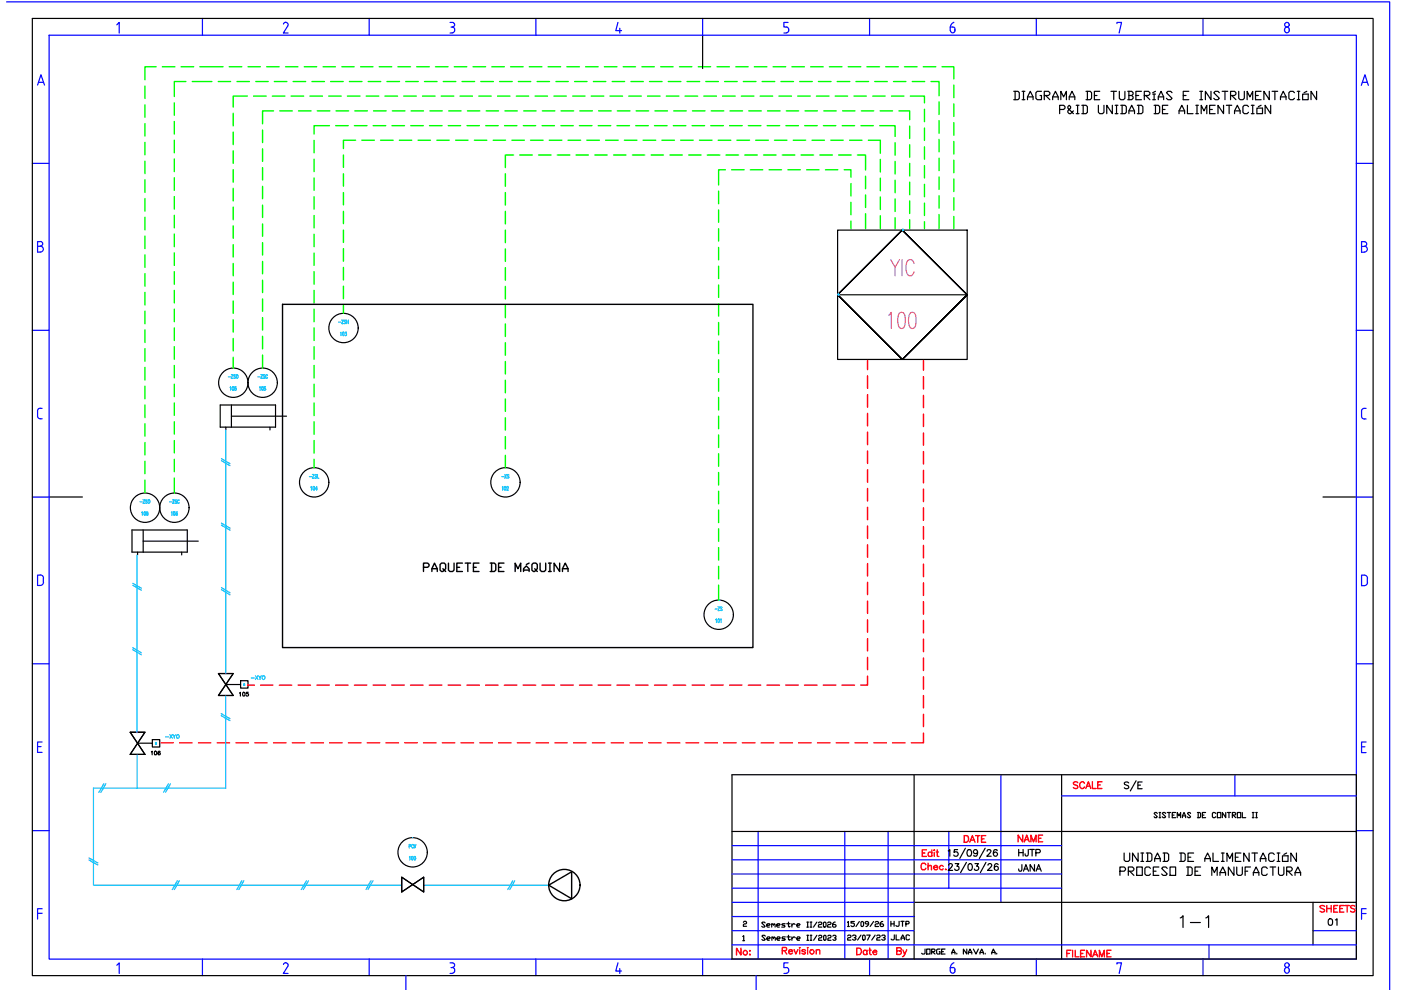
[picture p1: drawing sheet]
<svg xmlns="http://www.w3.org/2000/svg" width="297mm" height="210mm" viewBox="0 0 297 210" stroke-linecap="round" stroke-linejoin="round" font-family="sans-serif">
<defs><g id="words">
<text font-size="7.1" fill="#f0f" x="187.3" y="70.9">100</text>
<text font-size="5.7" x="249.1" y="197.9">1-1</text>
<text font-size="5.3" x="237.1" y="169">S/E</text>
<g font-size="4.9">
<text x="88.5" y="122.4">PAQUETE DE MÁQUINA</text>
<text x="188.7" y="203.9">By</text>
</g>
<g font-size="4.4" fill="#f00">
<text x="226.5" y="168.3">SCALE</text>
<text x="203.2" y="179.9">DATE</text>
<text x="214.5" y="179.6">NAME</text>
<text x="278.7" y="194.7">SHEETS</text>
</g>
<g font-size="4.4">
<text x="214.8" y="182.7">HJTP</text>
<text x="214.8" y="185.9">JANA</text>
<text x="280.5" y="197.6">01</text>
<text x="154.9" y="203.6">No:</text>
<text x="180.3" y="203.6">Date</text>
</g>
<g font-size="4">
<text x="187.7" y="197.6">HJTP</text>
<text x="187.7" y="200.4">JLAC</text>
</g>
<text font-size="3.5" fill="#0ff" x="150.3" y="130.5">-ZS</text>
<text font-size="3.5" x="49.7" y="148.9">105</text>
<text font-size="3.5" fill="#f00" x="51.9" y="145.3">-XYO</text>
<text font-size="3.1" fill="#f00" x="50.4" y="146.4">S</text>
<text font-size="3.1" fill="#0ff" x="31.7" y="159.1">S</text>
</g></defs>
<!-- layer: SYMS -->
<g fill="none" stroke="#000" stroke-width=".25">
<path d="M177.6 48.8h27.5v27.4h-27.5zM191.3 48.8l13.8 13.7-13.8 13.7-13.7-13.7 13.7-13.7 13.8 13.7-13.8 13.7-13.7-13.7 13.7-13.7-13.7 13.7 13.7 13.7 13.8-13.7zM177.6 62.5h27.5M46.7 85.9h11.7v4.7h-11.7zM47.9 90.6v.6M49.1 88.2h11.6M49.1 85.9v4.7M57.2 90.6v.6M28 112.4h11.7v4.7h-11.7zM29.2 117.1v.6M30.4 114.7h11.6M30.4 112.4v4.7"/>
<path d="M38.5 117.1v.6M27.6 155.3h3.1l-1.5 2.3zM27.6 155.3h3.1l-3.1 4.6h3.1zM29.2 157.6l1.5 2.3h-3.1zM29.2 157.6h3.1M46.3 142.8h3.1l-1.5 2.3zM46.3 142.8h3.1l-3.1 4.7h3.1zM47.9 145.1l1.5 2.4h-3.1zM47.9 145.1h3.1M85.2 186l2.3 1.6-2.3 1.5zM85.2 186v3.1l4.6-3.1v3.1zM87.5 187.6l2.3-1.6v3.1z"/>
<circle cx="72.8" cy="69.5" r="3.1"/>
<circle cx="49.5" cy="81.1" r="3.1"/>
<circle cx="55.7" cy="81.1" r="3.1"/>
<circle cx="30.8" cy="107.6" r="3.1"/>
<circle cx="37" cy="107.6" r="3.1"/>
<circle cx="66.6" cy="102.3" r="3.1"/>
<circle cx="107.2" cy="102.3" r="3.1"/>
<circle cx="152.4" cy="130.3" r="3.1"/>
<circle cx="87.5" cy="180.7" r="3.1"/>
</g>
<!-- layer: TAGS -->
<path d="M188.8 55l1 1.7v1.8M190.7 55l-.9 1.7M191.3 55v3.5M193.8 55.9a.8 .8 0 0 0-.8-.9 .8 .8 0 0 0-.8 .9 2.46 2.46 0 0 0 .5 2.6 .93 .93 0 0 0 1.1-.9" fill="none" stroke="#f0f" stroke-width=".25"/>
<!-- layer: MISC -->
<path d="M191.3 48.7h.1M191.4 48.7h.1M191.5 48.7h.1M177.6 62.4v.1M177.6 62.5h.1M177.7 62.4v.1M177.7 62.5h.1M177.8 62.4v.1M177.8 62.5h.1M87.5 177.6h.1" fill="none" stroke="#0ff" stroke-width=".25"/>
<!-- layer: TAGS -->
<g fill="none" stroke="#0ff" stroke-width=".25">
<path d="M48.4 79.9h.5M49 79.4h.4l-.4 .8h.4M49.9 79.6a.18 .18 0 0 0-.3-.1 .18 .18 0 0 0 .1 .3l.1 .1a.19 .19 0 0 1 .1 .3 .19 .19 0 0 1-.3-.1M50.2 79.5l.3 .1v.4a.2 .2 0 0 1-.3 .2 .2 .2 0 0 1-.1-.3zM54.7 79.9h.4M55.3 79.4h.4l-.4 .8h.4M56.2 79.6l-.3-.2-.1 .3a.32 .32 0 0 1 .3 .5l-.3-.1M56.7 79.6l-.1-.2a.44 .44 0 0 0-.3 .4 .44 .44 0 0 0 .3 .4l.1-.2M71.8 68.3h.5M72.2 70.5l.1-.1v.8M72.4 67.9h.4l-.4 .7h.4M72.7 70.5l.1-.1a.38 .38 0 0 1 .2 .4 .38 .38 0 0 1-.3 .3z"/>
<path d="M73.2 70.4h.2l-.1 .3a.21 .21 0 0 1 .2 .3 .21 .21 0 0 1-.3 .1l-.1-.1M73.3 68h-.4l.4 .4-.1 .2h-.3M73.5 67.9v.7M73.5 68.3h.4M73.9 67.9v.7M48.8 82.1l.1-.1v.8M49.3 82a.38 .38 0 0 1 .3 .4 .38 .38 0 0 1-.3 .3zM50 82h-.2v.3a.25 .25 0 0 1 .3 .2 .25 .25 0 0 1-.3 .2l-.1-.1M55 82.1l.2-.1v.8M55.5 82a.37 .37 0 0 1 .3 .4 .37 .37 0 0 1-.3 .3zM56.3 82h-.3v.3a.25 .25 0 0 1 .3 .2 .25 .25 0 0 1-.3 .2v-.1M29.7 106.4h.4"/>
<path d="M30.1 108.6l.1-.1v.8M30.3 106h.4l-.4 .7h.4M30.6 108.5a.38 .38 0 0 1 .3 .4 .38 .38 0 0 1-.3 .3zM31.2 106.1a.19 .19 0 0 0-.3-.1 .19 .19 0 0 0 0 .3l.2 .1a.19 .19 0 0 1 .1 .3 .19 .19 0 0 1-.3-.1M31.4 108.6l-.2-.1a.41 .41 0 0 0-.2 .4 .41 .41 0 0 0 .3 .3 .24 .24 0 0 0 .1-.3 .24 .24 0 0 0-.3-.1v.2M31.5 106a.36 .36 0 0 1 .3 .3 .36 .36 0 0 1-.3 .4zM35.9 106.4h.5M36.3 108.6l.1-.1v.8M36.6 106h.4l-.4 .7h.4M36.8 108.5a.37 .37 0 0 1 .3 .4 .37 .37 0 0 1-.3 .3zM37.5 106.1l-.3-.1-.1 .2a.32 .32 0 0 1 .3 .5l-.3-.1M37.6 108.6l-.1-.1a.39 .39 0 0 0-.2 .4 .39 .39 0 0 0 .2 .3v-.4h-.1l-.1 .2"/>
<path d="M38 106.1l-.1-.1a.37 .37 0 0 0-.3 .3 .37 .37 0 0 0 .3 .4l.1-.1M65.6 101.1h.4M65.9 103.3l.1-.2v.8M66.2 100.6h.4l-.4 .8h.4M66.4 103.2a.37 .37 0 0 1 .3 .3 .37 .37 0 0 1-.3 .4zM67.1 100.7a.18 .18 0 0 0-.3-.1 .18 .18 0 0 0 0 .3l.3 .4-.1 .1-.2-.1M67.3 103.7h-.4l.2-.6v.8M67.3 100.6v.8h.3M106.3 101.1h.5M106.5 103.3l.1-.2v.8M107 103.2a.37 .37 0 0 1 .3 .3 .37 .37 0 0 1-.3 .4zM107 100.6l.4 .8"/>
<path d="M107.4 100.6l-.4 .8M107.4 103.3a.18 .18 0 0 1 .3-.2 .18 .18 0 0 1 0 .3l-.3 .5h.4M107.9 100.7l-.3-.1v.3l.3 .4-.1 .1-.3-.1M151.8 131.4l.1-.2v.8M152.3 131.2a.37 .37 0 0 1 .3 .4 .37 .37 0 0 1-.3 .4zM152.8 131.4l.1-.2v.8M35.1 156.2h.7M36 155.8l.5 .7M36.5 155.8l-.5 .7M36.7 155.8l.3 .3v.4M37.3 155.8l-.3 .3M86.7 179.5l.4-.1-.1-.4h-.3v.8"/>
<path d="M87.7 179.2l-.1-.1a.36 .36 0 0 0-.4 .3 .36 .36 0 0 0 .4 .4l.1-.2M87.8 179l.2 .8 .2-.8M86.8 181.7l.1-.1v.7M87.2 181.7l.2-.1a.39 .39 0 0 1 .2 .4 .39 .39 0 0 1-.3 .3zM87.8 181.6h.1a.38 .38 0 0 1 .2 .4 .38 .38 0 0 1-.3 .3z"/>
<circle cx="37.7" cy="156.1" r=".35"/>
</g>
<!-- layer: ELECTRONICO -->
<g fill="none" stroke="#0f0" stroke-width=".3">
<path d="M30.7 18.3v2.6M33.1 14.2h-2.4v2.7M34.4 14.2h2.7M38.4 14.2h2.7M39.4 17.3h-2.4v3.2M40.8 17.3h4.1M42.4 14.2h4.9M46.3 17.3h2.6M48.6 14.2h2.7M50.2 17.3h2.7M52.6 14.2h2.6M54.2 17.3h2.7"/>
<path d="M56.6 14.2h2.6M58.2 17.3h2.6M60.5 14.2h2.7M62.1 17.3h2.7M64.5 14.2h2.6M66.1 17.3h2.7M68.5 14.2h2.6M70.1 17.3h2.7M72.5 14.2h2.6M74.1 17.3h2.7M76.5 14.2h2.6M78.1 17.3h2.6"/>
<path d="M80.4 14.2h2.7M82 17.3h2.7M84.4 14.2h2.6M86 17.3h2.7M88.3 14.2h2.7M90 17.3h2.7M92.3 14.2h2.7M94 17.3h2.6M96.3 14.2h2.7M98 17.3h2.6M100.3 14.2h2.7M101.9 17.3h2.7"/>
<path d="M104.3 14.2h2.6M105.9 17.3h2.7M108.2 14.2h2.7M109.9 17.3h2.6M112.2 14.2h2.7M113.9 17.3h2.6M116.2 14.2h2.7M117.9 17.3h2.6M120.2 14.2h2.7M121.8 17.3h2.7M124.2 14.2h2.6M125.8 17.3h2.6"/>
<path d="M128.1 14.2h2.7M129.8 17.3h2.6M132.1 14.2h2.6M133.8 17.3h2.6M136.1 14.2h2.6M137.7 17.3h2.7M140.1 14.2h2.6M141.7 17.3h2.7M144.1 14.2h2.6M145.7 17.3h2.6M148 14.2h2.7M149.6 17.3h2.7"/>
<path d="M152 14.2h2.6M153.6 17.3h2.7M156 14.2h2.6M157.6 17.3h2.7M159.9 14.2h2.7M161.6 17.3h2.7M163.9 14.2h2.7M165.6 17.3h2.6M167.9 14.2h2.7M169.5 17.3h2.7M171.9 14.2h2.6M173.5 17.3h2.7"/>
<path d="M175.9 14.2h2.6M177.5 17.3h2.7M179.8 14.2h2.7M181.5 17.3h2.6M183.8 14.2h2.7M185.5 17.3h2.6M187.8 14.2h2.7M189.4 17.3h2.7M191.8 14.2h2.6M193.4 17.3h2.6M195.7 14.2h2.7M197.4 17.3h1.7v3"/>
<path d="M199.7 14.2h2.5v2.5M202.2 18v2.7M30.7 22.2v2.7M30.7 26.2v2.6M30.7 30.2v2.6M30.7 34.2v2.6M30.7 38.1v2.7M37 21.8v2.6M37 25.8v2.6M37 29.7v2.7M37 33.7v2.7M37 37.7v2.7"/>
<path d="M49.4 24v2.7M49.4 28v2.7M49.4 32v2.6M49.4 36v2.6M49.4 39.9v2.7M52.5 20.4h-3.1v2.3M53.8 20.4h2.6M55.7 27.6v2.6M55.7 31.6v2.6M55.7 35.5v2.7M55.7 39.5v2.6M57.7 20.4h2.7"/>
<path d="M58 23.5h-2.3v2.8M59.3 23.5h2.7M61.7 20.4h2.7M63.3 23.5h2.7M65.7 20.4h2.7M66.6 29.8v2.6M66.6 33.8v2.6M66.6 37.7v2.7M67.3 23.5h2.6M69.7 20.4h2.6M69.8 26.6h-3.2v1.8M71.2 26.6h2.6"/>
<path d="M71.2 23.5h2.7M72.8 32.9v2.6M72.8 36.8v2.7M73.7 20.4h2.6M75.1 26.6h2.7M75.2 23.5h2.7M75.4 29.7h-2.6v1.8M76.7 29.7h2.7M77.6 20.4h2.7M79.1 26.6h2.7M79.2 23.5h2.7M80.7 29.7h2.7"/>
<path d="M81.6 20.4h2.7M83.1 26.6h2.7M83.2 23.5h2.7M84.7 29.7h2.6M85.6 20.4h2.7M87.1 26.6h2.6M87.2 23.5h2.6M88.6 29.7h2.7M89.6 20.4h2.6M91.1 26.6h2.6M91.1 23.5h2.7M92.6 29.7h2.6"/>
<path d="M93.6 20.4h2.6M95 26.6h2.7M95.1 23.5h2.6M96.6 29.7h2.6M97.5 20.4h2.7M99 26.6h2.6M99.1 23.5h2.6M100.6 29.7h2.6M101.5 20.4h2.6M103 26.6h2.6M103.1 23.5h2.6M104.6 29.7h2.6"/>
<path d="M105.5 20.4h2.6M107 26.6h2.6M107.1 23.5h2.6M107.1 36.8v2.7M108.5 29.7h2.7M108.9 32.9h-1.8v2.6M109.5 20.4h2.6M110.2 32.9h2.7M111 26.6h2.6M111 23.5h2.7M112.5 29.7h2.6M113.5 20.4h2.6"/>
<path d="M114.2 32.9h2.6M114.9 26.6h2.7M115 23.5h2.6M116.5 29.7h2.6M117.4 20.4h2.7M118.2 32.9h2.6M118.9 26.6h2.6M119 23.5h2.6M120.4 29.7h2.7M121.4 20.4h2.6M122.1 32.9h2.7M122.9 26.6h2.6"/>
<path d="M122.9 23.5h2.7M124.4 29.7h2.7M125.3 20.4h2.7M126.1 32.9h2.6M126.8 26.6h2.7M126.9 23.5h2.7M128.4 29.7h2.7M129.3 20.4h2.7M130.1 32.9h2.6M130.8 26.6h2.7M130.9 23.5h2.7M132.4 29.7h2.6"/>
<path d="M133.3 20.4h2.7M134.1 32.9h2.6M134.8 26.6h2.7M134.9 23.5h2.6M136.4 29.7h2.6M137.3 20.4h2.7M138 32.9h2.7M138.8 26.6h2.6M138.9 23.5h2.6M140.3 29.7h2.7M141.3 20.4h2.6M142 32.9h2.7"/>
<path d="M142.7 26.6h2.7M142.8 23.5h2.7M144.3 29.7h2.7M145.2 20.4h2.7M146 32.9h2.6M146.7 26.6h2.7M146.8 23.5h2.7M148.3 29.7h2.7M149.2 20.4h2.7M149.9 32.9h2.7M150.7 26.6h2.7M150.8 23.5h2.7"/>
<path d="M152.3 29.7h2.6M153.2 20.4h2.7M153.8 36h-1.4v3.2M153.9 32.9h2.7M154.7 26.6h2.7M154.8 23.5h2.6M155.1 36h2.7M156.3 29.7h2.6M157.2 20.4h2.7M157.9 32.9h2.7M158.7 26.6h2.6M158.7 23.5h2.7"/>
<path d="M159.1 36h2.6M160.2 29.7h2.7M161.2 20.4h2.6M161.9 32.9h2.6M162.6 26.6h2.7M162.7 23.5h2.7M163.1 36h2.6M164.2 29.7h2.6M165.1 20.4h2.7M165.9 32.9h2.6M166.6 26.6h2.7M166.7 23.5h2.6"/>
<path d="M167 36h2.7M168.2 29.7h2.6M169.1 20.4h2.7M169.8 32.9h2.7M170.6 26.6h2.7M170.7 23.5h2.6M171 36h2.7M172.2 29.7h2.6M173.1 20.4h2.7M173.8 32.9h2.7M174.6 26.6h2.6M174.7 23.5h2.6"/>
<path d="M175 36h2.6M176.1 29.7h2.7M177.1 20.4h2.6M177.8 32.9h2.7M178.6 26.6h2.6M178.6 23.5h2.7M179 36h1.4v1.6M180.1 29.7h2.7M180.4 38.9v2.6M181.1 20.4h2.6M181.8 32.9h1.7v3.1M182.5 26.6h2.7"/>
<path d="M182.6 23.5h2.7M183.5 37.4v2.6M184.1 29.7h2.5v2.8M185 20.4h2.7M186.5 26.6h3.3v2.3M186.6 23.5h2.6M186.6 33.8v2.7M186.6 37.8v2.6M189 20.4h2.6M189.8 30.2v2.7M189.8 34.2v2.7M189.8 38.2v2.7"/>
<path d="M190.6 23.5h2.3v1.9M192.9 26.7v2.7M192.9 30.7v2.6M192.9 34.6v2.7M192.9 38.6v2.7M193 20.4h3v1.4M196 23.2v2.6M196 27.1v2.7M196 31.1v2.7M196 35.1v2.6M196 39.1v2.6M199.1 21.6v2.7"/>
<path d="M199.1 25.6v2.7M199.1 29.6v2.6M199.1 33.5v2.7M199.1 37.5v2.6M202.2 22v2.7M202.2 26v2.7M202.2 30v2.7M202.2 34v2.6M202.2 37.9v2.7M30.7 42.1v2.7M30.7 46.1v2.6M30.7 50.1v2.6"/>
<path d="M30.7 54v2.7M30.7 58v2.7M37 41.7v2.6M37 45.6v2.7M37 49.6v2.7M37 53.6v2.7M37 57.6v2.7M49.4 43.9v2.7M49.4 47.9v2.6M49.4 51.9v2.6M49.4 55.9v2.6M49.4 59.8v2.7"/>
<path d="M55.7 43.5v2.6M55.7 47.5v2.6M55.7 51.4v2.7M55.7 55.4v2.7M55.7 59.4v2.6M66.6 41.7v2.6M66.6 45.7v2.6M66.6 49.7v2.6M66.6 53.7v2.6M66.6 57.6v2.7M72.8 40.8v2.6M72.8 44.8v2.6"/>
<path d="M72.8 48.8v2.6M72.8 52.7v2.7M72.8 56.7v2.7M107.1 40.8v2.7M107.1 44.8v2.7M107.1 48.8v2.6M107.1 52.8v2.6M107.1 56.7v2.7M152.4 40.5v2.7M152.4 44.5v2.6M152.4 48.5v2.6M152.4 52.5v2.6"/>
<path d="M152.4 56.4v2.7M180.4 42.9v2.6M180.4 46.9v1.5M183.5 41.3v2.7M183.5 45.3v3.1M186.6 41.8v2.6M186.6 45.7v2.7M189.8 42.2v2.6M189.8 46.2v2.2M192.9 42.6v2.7M192.9 46.6v1.8M196 43.1v2.6"/>
<path d="M196 47v1.4M199.1 41.5v2.6M199.1 45.5v2.9M202.2 41.9v2.6M202.2 45.9v2.5M30.7 62v2.7M30.7 66v2.6M30.7 69.9v2.7M30.7 73.9v2.7M30.7 77.9v2.7M37 61.6v2.6M37 65.5v2.7"/>
<path d="M37 69.5v2.7M37 73.5v2.7M37 77.5v2.6M49.4 63.8v2.6M49.4 67.8v2.6M49.4 71.8v2.6M49.4 75.7v2.3M55.7 63.4v2.6M55.7 67.3v2.7M55.7 71.3v2.7M55.7 75.3v2.7M66.6 61.6v2.6"/>
<path d="M66.6 65.5v2.7M66.6 69.5v2.7M66.6 73.5v2.7M66.6 77.5v2.7M72.8 60.7v2.6M72.8 64.7v1.7M107.1 60.7v2.7M107.1 64.7v2.7M107.1 68.7v2.6M107.1 72.7v2.6M107.1 76.6v2.7M152.4 60.4v2.6"/>
<path d="M152.4 64.4v2.6M152.4 68.4v2.6M152.4 72.3v2.7M152.4 76.3v2.7M30.7 81.9v2.7M30.7 85.9v2.6M30.7 89.8v2.7M30.7 93.8v2.6M30.7 97.8v2.6M37 81.5v2.6M37 85.4v2.7M37 89.4v2.6"/>
<path d="M37 93.4v2.6M37 97.4v2.6M66.6 81.5v2.6M66.6 85.4v2.7M66.6 89.4v2.7M66.6 93.4v2.7M66.6 97.4v1.8M107.1 80.6v2.7M107.1 84.6v2.6M107.1 88.6v2.6M107.1 92.6v2.6M107.1 96.5v2.7"/>
<path d="M152.4 80.3v2.6M152.4 84.3v2.6M152.4 88.2v2.7M152.4 92.2v2.7M152.4 96.2v2.7M30.7 101.8v2.7M37 101.4v3.1M152.4 100.2v2.6M152.4 104.2v2.6M152.4 108.1v2.7M152.4 112.1v2.7M152.4 116.1v2.7"/>
<path d="M152.4 120.1v2.6M152.4 124.1v3.2"/>
</g>
<!-- layer: 0 -->
<g fill="none" stroke="#000" stroke-width=".25">
<path d="M214.9 19.4h.9l.3 .3v1.1l-.3 .3h-.9M215.2 19.4v1.7M216.7 19.4h.6M217 19.4v1.7M220.8 19.4h-.9l-.3 .3v1.1l.3 .3h.9v-.9h-.3M230.3 19.4h.8l.3 .3v1.1l-.3 .3h-.8M230.5 19.4v1.7M233.2 19.4h-1.2v1.7h1.2M235.5 19.4h1.2M236.1 19.4v1.7M237.3 19.4v1.4l.3 .3h.6l.3-.3v-1.4M239.1 19.4h.8l.3 .3v.3l-.3 .2"/>
<path d="M239.4 19.4v1.7M242 19.4h-1.2v1.7h1.2M244.4 20h.6M244.7 20v1.1M245 19.4l-.6 .3M248.5 19.7l-.3-.3h-.6l-.3 .3 1.2 1.1-.3 .3h-.6l-.3-.3M252.1 19.4h-1.2v1.7h1.2M254.4 19.4h.6M254.7 19.4v1.7M256.8 19.4v1.7l-1.2-1.7v1.7M258.5 19.7l-.3-.3h-.6l-.3 .3 1.2 1.1-.3 .3h-.6l-.3-.3M259.1 19.4h1.2"/>
<path d="M259.7 19.4v1.7M262.6 19.4v1.4l.3 .3h.6l.3-.3v-1.4M267.4 19.4h-1.2v1.7h1.2M269.1 19.4v1.7l-1.1-1.7v1.7M269.7 19.4h1.2M270.3 19.4v1.7M274.4 19.7l-.2-.3h-.6l-.3 .3v1.1l.3 .3h.6l.2-.3M275 19.4h.6M275.3 19.4v1.7M276.2 20h1.2v1.1h-1.2zM277.1 19.4l-.6 .3M279.1 19.4v1.7l-1.1-1.7v1.7"/>
<path d="M216.7 21.1h.6M217.8 21.1v-.6l.6-1.1 .6 1.1v.6M217.8 20.5h1.2M221.4 20.2h.9l.3-.2v-.3l-.3-.3h-.9v1.7M221.7 20.2l.9 .9M223.2 21.1v-.6l.6-1.1 .6 1.1v.6M223.2 20.5h1.2M224.7 23.2h.8l.3-.3v-.3l-.3-.3h-.8v1.8M224.9 21.1v-1.7l.6 1.1 .6-1.1v1.7M226.7 21.1v-.6l.6-1.1 .6 1.1v.6M226.7 20.5h1.2M227.6 23.5l-.6 .6h-.3l-.3-.3v-.3l.6-.6v-.3l-.3-.3-.3 .3v.3l1.2 1.2"/>
<path d="M228.2 22.3h.6M228.2 24.1h.6M228.5 22.3v1.8M229.4 22.3h.9l.2 .3v1.2l-.2 .3h-.9M229.7 22.3v1.8M232 20.2h.6M232.9 22.3v1.5l.3 .3h.6l.3-.3v-1.5M235.8 22.3v1.8l-1.1-1.8v1.8M236.4 22.3h.6M236.4 24.1h.6M236.7 22.3v1.8M237.6 22.3h.9l.3 .3v1.2l-.3 .3h-.9"/>
<path d="M237.9 22.3v1.8M239.4 20.2h.5l.3 .3v.3l-.3 .3h-.8M239.4 24.1v-.6l.5-1.2 .6 1.2v.6M239.4 23.5h1.1M240.8 20.2h.6M241.1 22.3h.9l.3 .3v1.2l-.3 .3h-.9M241.4 22.3v1.8M242.6 20.2h.9l.3-.2v-.3l-.3-.3h-.9v1.7M242.9 20.2l.9 .9M244.4 21.1h.6M244.7 22.3h.9l.3 .3v1.2l-.3 .3h-.9M245 22.3v1.8"/>
<path d="M245.6 21.1v-.6l.6-1.1 .5 1.1v.6M245.6 20.5h1.1M246.5 23.2h.5M247.6 22.3h-1.1v1.8h1.1M250 24.1v-.6l.6-1.2 .6 1.2v.6M250 23.5h1.2M250.9 20.2h.6M251.8 22.3v1.8h1.1M253.5 22.3h.6M253.5 24.1h.6M253.8 22.3v1.8M254.4 21.1h.6"/>
<path d="M254.7 24.1v-1.8l.6 1.2 .6-1.2v1.8M256.5 23.2h.5M257.6 22.3h-1.1v1.8h1.1M259.4 22.3v1.8l-1.2-1.8v1.8M260 22.3h1.2M260.6 22.3v1.8M260.9 20.2h.8l.3-.2v-.3l-.3-.3h-.8v1.7M261.2 20.2l.8 .9M261.7 24.1v-.6l.6-1.2 .6 1.2v.6M261.7 23.5h1.2M264.4 21.1v-1.7l.6 1.1 .6-1.1v1.7M264.7 22.6l-.3-.3h-.6l-.3 .3v1.2l.3 .3h.6l.3-.3"/>
<path d="M265.3 22.3h.6M265.3 24.1h.6M265.6 22.3v1.8M266.2 20.2h.6M266.5 22.9h1.2v1.2h-1.2zM267.4 22.3l-.6 .3M269.4 22.3v1.8l-1.2-1.8v1.8M271.5 21.1v-.6l.6-1.1 .6 1.1v.6M271.5 20.5h1.2M275 21.1h.6M204.7 179.8l-1.2 2.2M208.9 179.8l-1.3 2.2"/>
<path d="M245.4 172.5l-.2-.2h-.3l-.2 .2 .7 .7-.2 .2h-.3l-.2-.2M245.7 172.3h.4M245.7 173.4h.4M245.9 172.3v1.1M247.1 172.5l-.1-.2h-.4l-.2 .2 .7 .7-.1 .2h-.4l-.2-.2M247.5 172.3h.7M247.9 172.3v1.1M248.5 172.8h.4M249.3 172.3h-.8v1.1h.8M249.6 173.4v-1.1l.4 .7 .3-.7v1.1M250.7 173.4v-.4l.3-.7 .4 .7v.4M250.7 173h.7"/>
<path d="M252.4 172.5l-.1-.2h-.4l-.1 .2 .6 .7-.1 .2h-.4l-.1-.2M253.9 172.3h.5l.2 .2v.7l-.2 .2h-.5M254 172.3v1.1M254.9 172.8h.4M255.6 172.3h-.7v1.1h.7M257.8 172.5l-.2-.2h-.4l-.2 .2v.7l.2 .2h.4l.2-.2M258.1 172.3h.7v1.1h-.7zM259.9 172.3v1.1l-.7-1.1v1.1M260.2 172.3h.7M260.6 172.3v1.1M261.3 172.8h.5l.2-.3-.2-.2h-.5v1.1M261.5 172.8l.5 .6"/>
<path d="M262.3 172.3h.8v1.1h-.8zM263.4 172.3v1.1h.7M265.5 172.3h.4M265.5 173.4h.4M265.7 172.3v1.1M266.2 172.3h.4M266.2 173.4h.4M266.4 172.3v1.1M157.5 198.6l.2-.2v1M157.6 195.6l.2-.3h.3l.2 .4-.2 .2h-.3l-.2 .2v.3h.7M162.2 195.7l-.1-.2h-.4l-.2 .2 .7 .7-.1 .2h-.4l-.2-.2M162.3 198.5l-.6-.2-.2 .2 .8 .7-.2 .2h-.4l-.2-.2"/>
<path d="M162.6 196.2h.5l.2-.2-.2-.2h-.4l-.1 .2v.4l.1 .2h.4M162.6 199h.5l.2-.1-.2-.3h-.3l-.2 .3v.3l.2 .2h.3M163.6 196l.2-.2 .2 .4M163.6 195.8v.8M163.7 198.9l.1-.3 .2 .4M163.7 198.6v.8M164 198.9l.2-.3 .2 .3v.5M164 196l.2-.2 .1 .2v.6M164.7 196.2h.5l.2-.2-.2-.2-.5 .2v.4l.5 .2M164.7 199h.6l.1-.1-.1-.3h-.4l-.2 .3v.3l.2 .2h.4M166.5 195.8h-.6l-.2 .2 .6 .2 .2 .2-.2 .2h-.6M166.5 198.6h-.6l-.1 .3 .1 .1h.4l.2 .2-.2 .2h-.5"/>
<path d="M166.8 195.8h.7M166.8 198.6h.8M167.2 198.3v.9l.2 .2 .2-.2M167.2 195.5v.9l.1 .2 .2-.2M167.9 195.8v.8M167.9 198.6v.8M168.6 196l-.4-.2-.3 .4M168.6 198.9l-.3-.3-.4 .4M169 199h.5l.2-.1-.2-.3h-.4l-.1 .3v.3l.1 .2h.4M169 196.2h.5l.1-.2-.1-.2h-.4l-.1 .2v.4l.1 .2h.4M171.1 198.3h.3M171.1 199.4h.3"/>
<path d="M171.1 195.5h.3M171.1 196.6h.3M171.2 195.5v1.1M171.2 198.3v1.1M171.7 195.5h.4M171.7 196.6h.4M171.8 198.3h.3M171.8 199.4h.3M172 195.5v1.1M172 198.3v1.1M173.2 198.3l-.7 1.1M173.2 195.5l-.7 1.1"/>
<path d="M173.5 195.7l.2-.2h.4l.1 .2-.1 .3h-.4l-.2 .2v.4h.7M173.6 198.5l.1-.2h.4l.1 .2-.1 .4h-.4l-.1 .1v.4h.6M174.6 195.7l.2-.2 .3 .2v.7l-.1 .2-.4-.2zM174.6 198.5l.2-.2 .3 .2v.7l-.1 .2-.4-.2zM175.5 195.7l.1-.2h.4l.2 .2-.2 .3h-.4l-.1 .2v.4h.7M175.5 198.5l.2-.2h.3l.2 .2-.2 .4h-.3l-.2 .1v.4h.7M176.6 198.5l.1-.2h.4l.1 .2-.1 .4h-.2M177.1 198.9l.1 .1-.1 .4h-.4l-.1-.2M177.1 195.5h-.2l-.4 .3v.6l.2 .2h.4l.1-.4-.1-.2h-.6M179.7 198.4l.2-.1 .5 .1-.2 .4h-.3l-.2 .2v.3h.7M179.7 195.6l.2-.2v1M179.7 196.4h.4"/>
<path d="M180.8 198.4l.1-.1 .6 .1v.2l-.4 .2M181.1 195.4h-.7v.3h.5l.2 .2v.4l-.2 .1h-.3l-.2-.1M182.2 195.4l-.7 1M182.5 195.6l.2-.2 .4 .2v.7l-.2 .1-.4-.1zM182.5 198.3l-.7 1M182.9 198.4l.1-.1 .4 .1v.8l-.2 .1-.3-.1zM183.8 198.3h.7l-.6 1M184.1 195.9h-.5l-.2-.2 .2-.3 .5 .2v.5l-.5 .3M185.2 195.4l-.7 1M185.5 195.6l.2-.2h.4l.2 .2-.2 .3h-.4l-.2 .2v.3h.8M185.5 198.3l-.7 1M185.9 198.4l.2-.1h.3l.2 .1-.2 .4h-.3l-.2 .2v.3h.7"/>
<path d="M201 180.4l.4-.3v1.4M201.1 183.4l.1-.2 .4-.1 .3 .4-.9 1h1M202.5 183.1h.8l-.4 .6a.47 .47 0 0 1 .4 .4 .47 .47 0 0 1-.4 .5 .47 .47 0 0 1-.5-.4M203 180.1h-.6l-.1 .6a.5 .5 0 0 1 .7 0 .5 .5 0 0 1 0 .7 .5 .5 0 0 1-.8-.1M204.9 182.9l-1.2 2.1M205.2 180.2l.4-.1a.78 .78 0 0 1 .4 .7 .78 .78 0 0 1-.4 .7h-.2a.88 .88 0 0 1-.2-1.3zM205.4 183.2a.69 .69 0 0 1 .8 .5 .69 .69 0 0 1-.5 .8h-.1a.93 .93 0 0 1-.2-1.3zM206.7 183.1h.7l-.3 .6a.46 .46 0 0 1 .3 .7 .46 .46 0 0 1-.8-.2M207.3 180.6a.44 .44 0 0 1-.6 .4 .44 .44 0 0 1-.2-.6 .44 .44 0 0 1 .7 0l.1 .2a.67 .67 0 0 1-.6 .9l-.2-.2M209 182.9l-1.1 2.1M209.3 180.5l.2-.4 .4 .1 .2 .2-.2 .5-.7 .6h.9M209.5 183.4l.2-.3h.3l.3 .4-.9 1h1"/>
<path d="M211.4 180.4v-.2a.7 .7 0 0 0-.9 .5 .7 .7 0 0 0 .5 .8 .44 .44 0 0 0 .5-.4 .44 .44 0 0 0-.4-.4 .44 .44 0 0 0-.5 .4M211.6 183.3l-.3-.2a.8 .8 0 0 0-.5 .7 .8 .8 0 0 0 .4 .7 .44 .44 0 0 0 .5-.3 .44 .44 0 0 0-.4-.5 .44 .44 0 0 0-.5 .4M237.4 184.7h.9l.3-.3v-.3l-.3-.3h-.9v1.8M238.3 180.9v1.4l.3 .3h.6l.3-.3v-1.4M239.2 184.7h.9l.3-.3v-.3l-.3-.3h-.9v1.8M239.5 184.7l.9 .9M241 183.8h1.2v1.8h-1.2zM241.3 180.9v1.7l-1.2-1.7v1.7M241.9 180.9h.6M241.9 182.6h.6M242.2 180.9v1.7M243 180.9h.9l.3 .3v1.1l-.3 .3h-.9"/>
<path d="M243.3 180.9v1.7M243.9 184.1l-.3-.3h-.6l-.3 .3v1.2l.3 .3h.6l.3-.3M244.5 184.7h.6M244.8 182.6v-.6l.6-1.1 .6 1.1v.6M244.8 182h1.2M245.7 183.8h-1.2v1.8h1.2M246.6 180.9h.9l.3 .3v1.1l-.3 .3h-.9M246.9 180.9v1.7M247.5 184.1l-.3-.3h-.6l-.3 .3 1.2 1.2-.3 .3h-.6l-.3-.3M248.1 183.8h1.2v1.8h-1.2zM250.1 180.9h.9l.3 .3v1.1l-.3 .3h-.9M250.4 180.9v1.7"/>
<path d="M251.6 183.8h.9l.3 .3v1.2l-.3 .3h-.9M251.9 181.8h.6M251.9 183.8v1.8M253.1 180.9h-1.2v1.7h1.2M253.4 184.7h.6M254.6 183.8h-1.2v1.8h1.2M255.4 182.6v-.6l.6-1.1 .6 1.1v.6M255.4 182h1.2M256.9 185.6v-1.8l.6 1.2 .6-1.2v1.8M257.2 180.9v1.7h1.2M258.7 185.6v-.6l.5-1.2 .6 1.2v.6M258.7 185h1.1"/>
<path d="M259 180.9h.5M259 182.6h.5M259.2 180.9v1.7M260.1 182.6v-1.7l.6 1.1 .6-1.1v1.7M261.6 183.8v1.8l-1.2-1.8v1.8M261.9 181.8h.6M262.2 183.8v1.5l.3 .3h.6l.3-.3v-1.5M263.1 180.9h-1.2v1.7h1.2M264 184.7h.5M264.8 180.9v1.7l-1.1-1.7v1.7M265.1 183.8h-1.1v1.8M265.4 180.9h1.2"/>
<path d="M265.7 185.6v-.6l.6-1.2 .6 1.2v.6M265.7 185h1.2M266 180.9v1.7M267.2 182.6v-.6l.6-1.1 .6 1.1v.6M267.2 182h1.2M268.7 184.1l-.3-.3h-.6l-.3 .3v1.2l.3 .3h.6l.3-.3M269.3 183.8h1.2M269.9 183.8v1.8M270.2 181.2l-.3-.3h-.6l-.3 .3v1.1l.3 .3h.6l.3-.3M270.8 180.9h.6M270.8 182.6h.6M271.1 183.8v1.5l.3 .3h.5l.3-.3v-1.5"/>
<path d="M271.1 180.9v1.7M271.9 181.5h1.2v1.1h-1.2zM272.8 184.7h.9l.3-.3v-.3l-.3-.3h-.9v1.8M272.8 180.9l-.6 .3M273.1 184.7l.9 .9M274.6 185.6v-.6l.6-1.2 .6 1.2v.6M274.6 185h1.2M274.9 180.9v1.7l-1.2-1.7v1.7M196.1 201.2v.9l-.1 .2h-.4l-.2-.2M196.5 201.2h.7v1.1h-.7zM197.5 201.8h.6l.1-.4-.1-.2h-.6v1.1M197.7 201.8l.5 .5"/>
<path d="M199.3 201.2h-.5l-.2 .2v.7l.2 .2h.5v-.5h-.2M199.6 201.8h.4M200.4 201.2h-.8v1.1h.8M201.8 202.3l.3-1.1 .4 1.1M201.8 201.9h.7M202.9 202.1v.2M205 201.2v1.1l-.7-1.1v1.1M205.3 202.3l.4-1.1 .3 .7v.4M205.3 201.9h.7M206.4 201.2l.5 1.1 .5-1.1M207.8 202.3v-.4l.4-.7 .3 1.1M207.8 201.9h.7"/>
<path d="M208.9 202.1v.2M210.3 202.3l.3-1.1 .4 .7v.4M210.3 201.9h.7M211.3 202.1v.2"/>
</g>
<!-- layer: 07 -->
<path d="M6.9 3.9h284.2v203h-284.2zM149 7.5v7M10.4 105.4h7.1M280.5 105.4h7.1M155.2 164.3h132.4v39h-132.4zM155.2 176.3h132.4M193.8 164.3v39M225.1 164.3v39M193.8 191.3h93.8M278.4 191.3v9" fill="none" stroke="#000" stroke-width=".25"/>
<!-- layer: 035 -->
<g fill="none" stroke="#00f" stroke-width=".25">
<path d="M1.4 .4h293.2v209.5M8 18l.7-2.2 .7 2.2M8.2 17.5h1M10.4 7.5h277.2v195.8h-277.2zM24.8 5.3l.5-.5v2.2M42.9 3.9v3.6M60.6 4.8l.3 .1 .2 .4-1 1.7h1M60.6 4.7l-.5 .4M78.3 3.9v3.6M95.4 4.8h.5a.49 .49 0 0 1 .5 .4 .49 .49 0 0 1-.5 .5M95.4 7h.5M95.6 5.7h.3"/>
<path d="M95.9 5.7l.3 .1 .2 .4M96.4 6.2a.55 .55 0 0 1-.5 .8M113.6 3.9v3.6M131 4.8l-.4 1.7h1.2M131.4 6v1M149 3.9v3.6M166.2 7h.5M166.7 5.7l.3 .1 .2 .4M167.1 4.8h-.9v.9h.5M167.2 6.2a.55 .55 0 0 1-.5 .8M184.4 3.9v3.6M201.5 6.5a.49 .49 0 0 0 .5 .5 .49 .49 0 0 0 .5-.5"/>
<path d="M202 5.7h-.5v.8M202 5.7a.44 .44 0 0 1 .5 .5M202.2 4.7a1.12 1.12 0 0 0-.7 1M202.4 6.2v.3M219.7 3.9v3.6M236.8 5v-.2h1l-.5 2.2M255.1 3.9v3.6M272.3 6.2v.3M272.4 6.2a.49 .49 0 0 1 .5-.5 .49 .49 0 0 1 .4 .5M273.3 6.2a.51 .51 0 0 1-.3 .7 .51 .51 0 0 1-.6-.4M288.6 18.1l.8-2.3 .7 2.3M288.8 17.5h1.1"/>
<path d="M6.9 34.6h3.5M287.6 34.6h3.5M8 52.2h.6M8.6 51.2h-.6v2.2h.6M8.6 52.2a.61 .61 0 0 1 .6 .6 .61 .61 0 0 1-.6 .6M8.6 51.2a.49 .49 0 0 1 .5 .5 .49 .49 0 0 1-.5 .5M288.7 52.3h.6M289.3 51.2h-.6v2.3h.6M289.3 51.2a.49 .49 0 0 1 .5 .5 .49 .49 0 0 1-.5 .5 .61 .61 0 0 1 .6 .6 .61 .61 0 0 1-.6 .6M6.9 70h3.5M287.6 70h3.5M8 88.2a.7 .7 0 0 0 .9 .6"/>
<path d="M8.5 86.6h.4M8.5 86.5l-.5 .3v1.4M288.7 87.2v1.1a.7 .7 0 0 0 .9 .5M289.6 86.6a.7 .7 0 0 0-.9 .6M6.9 105.4h3.5M287.6 105.4h3.5M9.2 122.6v.9M9.2 122.6a.64 .64 0 0 0-.7-.7h-.5v2.2h.5a.7 .7 0 0 0 .7-.7M289.9 122.7v.8M289.9 122.6a.7 .7 0 0 0-.7-.7h-.5v2.3h.5a.7 .7 0 0 0 .7-.7M6.9 140.7h3.5M8 158.3h.7"/>
<path d="M8.9 157.3h-.9v2.2h.9M287.6 140.7h3.5M288.7 158.3h.7M289.6 157.3h-.9v2.3h.9M6.9 176.1h3.5M155.2 179.3h69.9M160.7 176.3v27M179.1 176.3v27M188.3 176.3v27M201.2 176.3v12M212.2 164.3v27M225.1 168.8h62.5"/>
<path d="M261.8 164.3v4.5M287.6 176.1h3.5M8 193.6h.9M8.9 192.7h-.9v2.2M155.2 197.3h38.6M155.2 182.3h69.9M155.2 185.3h69.9M155.2 188.3h69.9M155.2 194.3h38.6M155.2 191.3h38.6M278.4 197.3h9.2M24.8 204.7l.5-.6v2.3"/>
<path d="M42.9 203.3v3.6M60.1 204.5a.51 .51 0 0 1 .7-.3 .51 .51 0 0 1 .2 .7l-.9 1.5h1M78.3 203.3v3.6M86.1 206.9v3M95.4 204.1h.5a.49 .49 0 0 1 .5 .5 .49 .49 0 0 1-.5 .5 .63 .63 0 0 1 .5 .6 .63 .63 0 0 1-.5 .6M95.4 206.4h.5M95.6 205.2h.3M113.6 203.3v3.6M131 204.1l-.4 1.8h1.2M131.4 205.4v1M149 203.3v3.6M155.2 200.3h132.4"/>
<path d="M160.3 206.9v3M166.2 206.4h.5M166.7 205.1a.63 .63 0 0 1 .5 .6 .63 .63 0 0 1-.5 .6M167.1 204.1h-.9v1.1h.5M184.4 203.3v3.6M201.5 205.9a.49 .49 0 0 0 .5 .4 .49 .49 0 0 0 .5-.4M202 205.2h-.5v.7M202 205.1a.44 .44 0 0 1 .5 .5M202.2 204.1a1.12 1.12 0 0 0-.7 1M202.4 205.6v.3M219.7 203.3v3.6M236.8 204.4v-.3h1l-.5 2.3"/>
<path d="M255.1 203.3v3.6M256.3 200.3v3M272.3 205.6v.3M272.4 205.6a.52 .52 0 0 1 .6-.5 .52 .52 0 0 1 .3 .8 .49 .49 0 0 1-.5 .4 .49 .49 0 0 1-.4-.4"/>
<circle cx="272.9" cy="5.2" r=".49"/>
<circle cx="272.9" cy="204.6" r=".49"/>
</g>
<!-- layer: Electrico -->
<g fill="none" stroke="#f00" stroke-width=".3">
<path d="M183.9 76.4v2M183.9 79.7v2.7M195.8 76.4v2.1M195.8 79.9v2.6M183.9 83.7v2.6M183.9 87.6v2.7M183.9 91.6v2.7M183.9 95.6v2.7M183.9 99.6v2.6M195.8 83.8v2.7M195.8 87.8v2.6M195.8 91.8v2.6"/>
<path d="M195.8 95.7v2.7M195.8 99.7v2.7M183.9 103.6v2.6M183.9 107.5v2.7M183.9 111.5v2.7M183.9 115.5v2.7M183.9 119.5v2.6M195.8 103.7v2.7M195.8 107.7v2.6M195.8 111.6v2.7M195.8 115.6v2.7M195.8 119.6v2.7"/>
<path d="M183.9 123.5v2.6M183.9 127.4v2.7M183.9 131.4v2.6M183.9 135.4v2.6M183.9 139.4v2.6M195.8 123.6v2.7M195.8 127.6v2.6M195.8 131.5v2.7M195.8 135.5v2.7M195.8 139.5v2.7M34.2 157.5h2.5M38.1 157.5h2.6"/>
<path d="M42.1 157.5h2.6M46.1 157.5h2.6M50 157.5h2.7M54 157.5h2.6M58 157.5h2.6M59.2 145.3h2.6M62 157.5h2.6M63.2 145.3h2.6M65.9 157.5h2.7M67.2 145.3h2.6M69.9 157.5h2.7M71.2 145.3h2.6"/>
<path d="M73.9 157.5h2.6M75.1 145.3h2.7M77.9 157.5h2.6M79.1 145.3h2.6M81.8 157.5h2.7M83.1 145.3h2.6M85.8 157.5h2.7M87 145.3h2.7M89.8 157.5h2.7M91 145.3h2.7M93.8 157.5h2.6M95 145.3h2.7"/>
<path d="M97.7 157.5h2.7M99 145.3h2.6M101.7 157.5h2.7M103 145.3h2.6M105.7 157.5h2.7M106.9 145.3h2.7M109.7 157.5h2.7M110.9 145.3h2.7M113.7 157.5h2.6M114.9 145.3h2.7M117.6 157.5h2.7M118.9 145.3h2.6"/>
<path d="M121.6 157.5h2.6M122.9 145.3h2.6M125.6 157.5h2.6M126.8 145.3h2.7M129.6 157.5h2.6M130.8 145.3h2.7M133.6 157.5h2.6M134.8 145.3h2.6M137.5 157.5h2.7M138.8 145.3h2.6M141.5 157.5h2.6M142.7 145.3h2.7"/>
<path d="M145.5 157.5h2.6M146.7 145.3h2.7M149.4 157.5h2.7M150.7 145.3h2.6M153.4 157.5h2.7M154.7 145.3h2.6M157.4 157.5h2.7M158.7 145.3h2.6M161.4 157.5h2.6M162.6 145.3h2.7M165.4 157.5h2.6M166.6 145.3h2.6"/>
<path d="M169.3 157.5h2.7M170.6 145.3h2.6M173.3 157.5h2.7M174.5 145.3h2.7M177.3 157.5h2.7M178.5 145.3h2.7M181.3 157.5h2.6M183.9 143.4v1.9h-1.4M185.3 157.5h2.6M189.2 157.5h2.7M195.8 155.4v2.1h-2.6M195.8 143.5v2.6"/>
<path d="M195.8 147.5v2.6M195.8 151.4v2.7M195.5 180.9h.6M196.3 183.4a.52 .52 0 0 0-.6-.4 .52 .52 0 0 0-.4 .6v.3a.52 .52 0 0 0 .4 .5 .52 .52 0 0 0 .6-.3M196.4 180.2h-.9v1.4h.9M196.8 183.7l.3-.2 .3 .1 .1 .8M196.8 183v1.4M197.6 180.9a.45 .45 0 0 0-.7-.1 .45 .45 0 0 0 0 .7 .45 .45 0 0 0 .7-.1M197.6 180.2v1.4M198 183.9h.8a.45 .45 0 0 0-.6-.3 .45 .45 0 0 0-.2 .6 .45 .45 0 0 0 .6 .2l.2-.2M198.1 180.2v.1zM198.1 180.7v.9"/>
<path d="M198.5 180.7h.5M198.7 180.2l.1 1.3 .3 .1M200 183.7a.44 .44 0 0 0-.7-.1 .44 .44 0 0 0 0 .7 .44 .44 0 0 0 .7-.1M200.4 184.4h.2zM165.9 201.6l.8-.1 .1-.5-.9-.1v1.4M166.3 201.6l.5 .7M167.2 201.7h.8a.46 .46 0 0 0-.5-.3 .46 .46 0 0 0-.4 .4 .46 .46 0 0 0 .5 .5l.4-.2M168.4 201.4l.3 .9 .5-.9M169.5 200.9v.1zM169.5 201.4v.9M170.8 201.6l-.3-.2h-.4l-.1 .2 .8 .5a.43 .43 0 0 1-.8 0M171.2 200.9v.1z"/>
<path d="M171.2 201.4v.9M173.1 201.6l.3-.2h.3l.1 .9M173.1 201.4v.9M226.2 202.2h.5M227.1 201.5h-.9v1.4M227.4 201.5v1.4M228 201.5v1.4h.8M229.1 202.2h.5M230 201.5h-.9v1.4h.9M231.3 201.5v1.4l-.9-1.4v1.4M231.6 202.9l.6-1.4 .5 1.4M231.9 202.4h.6"/>
<path d="M233.1 202.9v-1.4l.5 1.4 .5-1.4v1.4M234.7 202.2h.5M235.5 201.5h-.8v1.4h.8"/>
<circle cx="172.1" cy="201.8" r=".45"/>
</g>
<!-- layer: Neumatic -->
<g fill="none" stroke="#00bfff" stroke-width=".25">
<path d="M46.9 97.3l1 .5v.4l.9 .5M46.9 97.7l1 .5v13.3l.9 .5M47.9 91.2v6.6l.9 .5M29 117.7v6.5l1 .5M46.9 110.9l1 .6v.4l.9 .5M46.9 111.4l1 .5v13.3l.9 .5M28.2 123.7l.8 .5v.4l1 .6M28.2 124.1l.8 .5v13.3l1 .5M28.2 137.3l.8 .6v.4l1 .5M28.2 137.8l.8 .5v17.1M46.9 124.6l1 .6v.4l.9 .5M46.9 125l1 .6v17.2"/>
<path d="M46.9 151.7l.9 .6v14.8h-12.2l-.5 .9M46.9 151.3l.9 .6v.4l1 .5M47.8 147.5v4.4l1 .5M19.8 167v15.4l.9 .6M22 166.2l-.5 .9h-1.6M22.4 166.2l-.5 .9h-.4l-.5 .9M29.1 160.1v7M35.7 166.2l-.5 .9h-13.3l-.5 .9M36.2 166.2l-.6 .9h-.4l-.5 .9M18.9 182.3l.9 .6v4.8h17.3l.5-1M18.9 181.9l.9 .5v.5l.9 .5M38 186.7l-.5 1h-.4l-.6 .9"/>
<path d="M51.3 186.7l-.5 1h-13.3l-.5 .9M51.7 186.7l-.5 1h-.4l-.6 .9M65 186.7l-.6 1h-13.2l-.6 .9M65.4 186.7l-.5 1h-.5l-.5 .9M78.7 186.7l-.6 1h-13.2l-.6 .9M79.1 186.7l-.6 1h-.4l-.5 .9M85.2 187.7h-6.7l-.5 .9M108.7 186.7l-.5 1h-18.3M109.1 186.7l-.5 1h-.4l-.5 .9M116.3 187.7h-7.7l-.5 .9"/>
</g>
<!-- layer: LINEA PRINCIPAL -->
<g fill="none" stroke="#000" stroke-width=".3">
<path d="M59.9 64.5h99.7v72.8h-99.7zM116.3 187.7l4.9-2.9v5.8z"/>
<circle cx="119.7" cy="187.7" r="3.3"/>
</g>
<use href="#words"/>
</svg>
